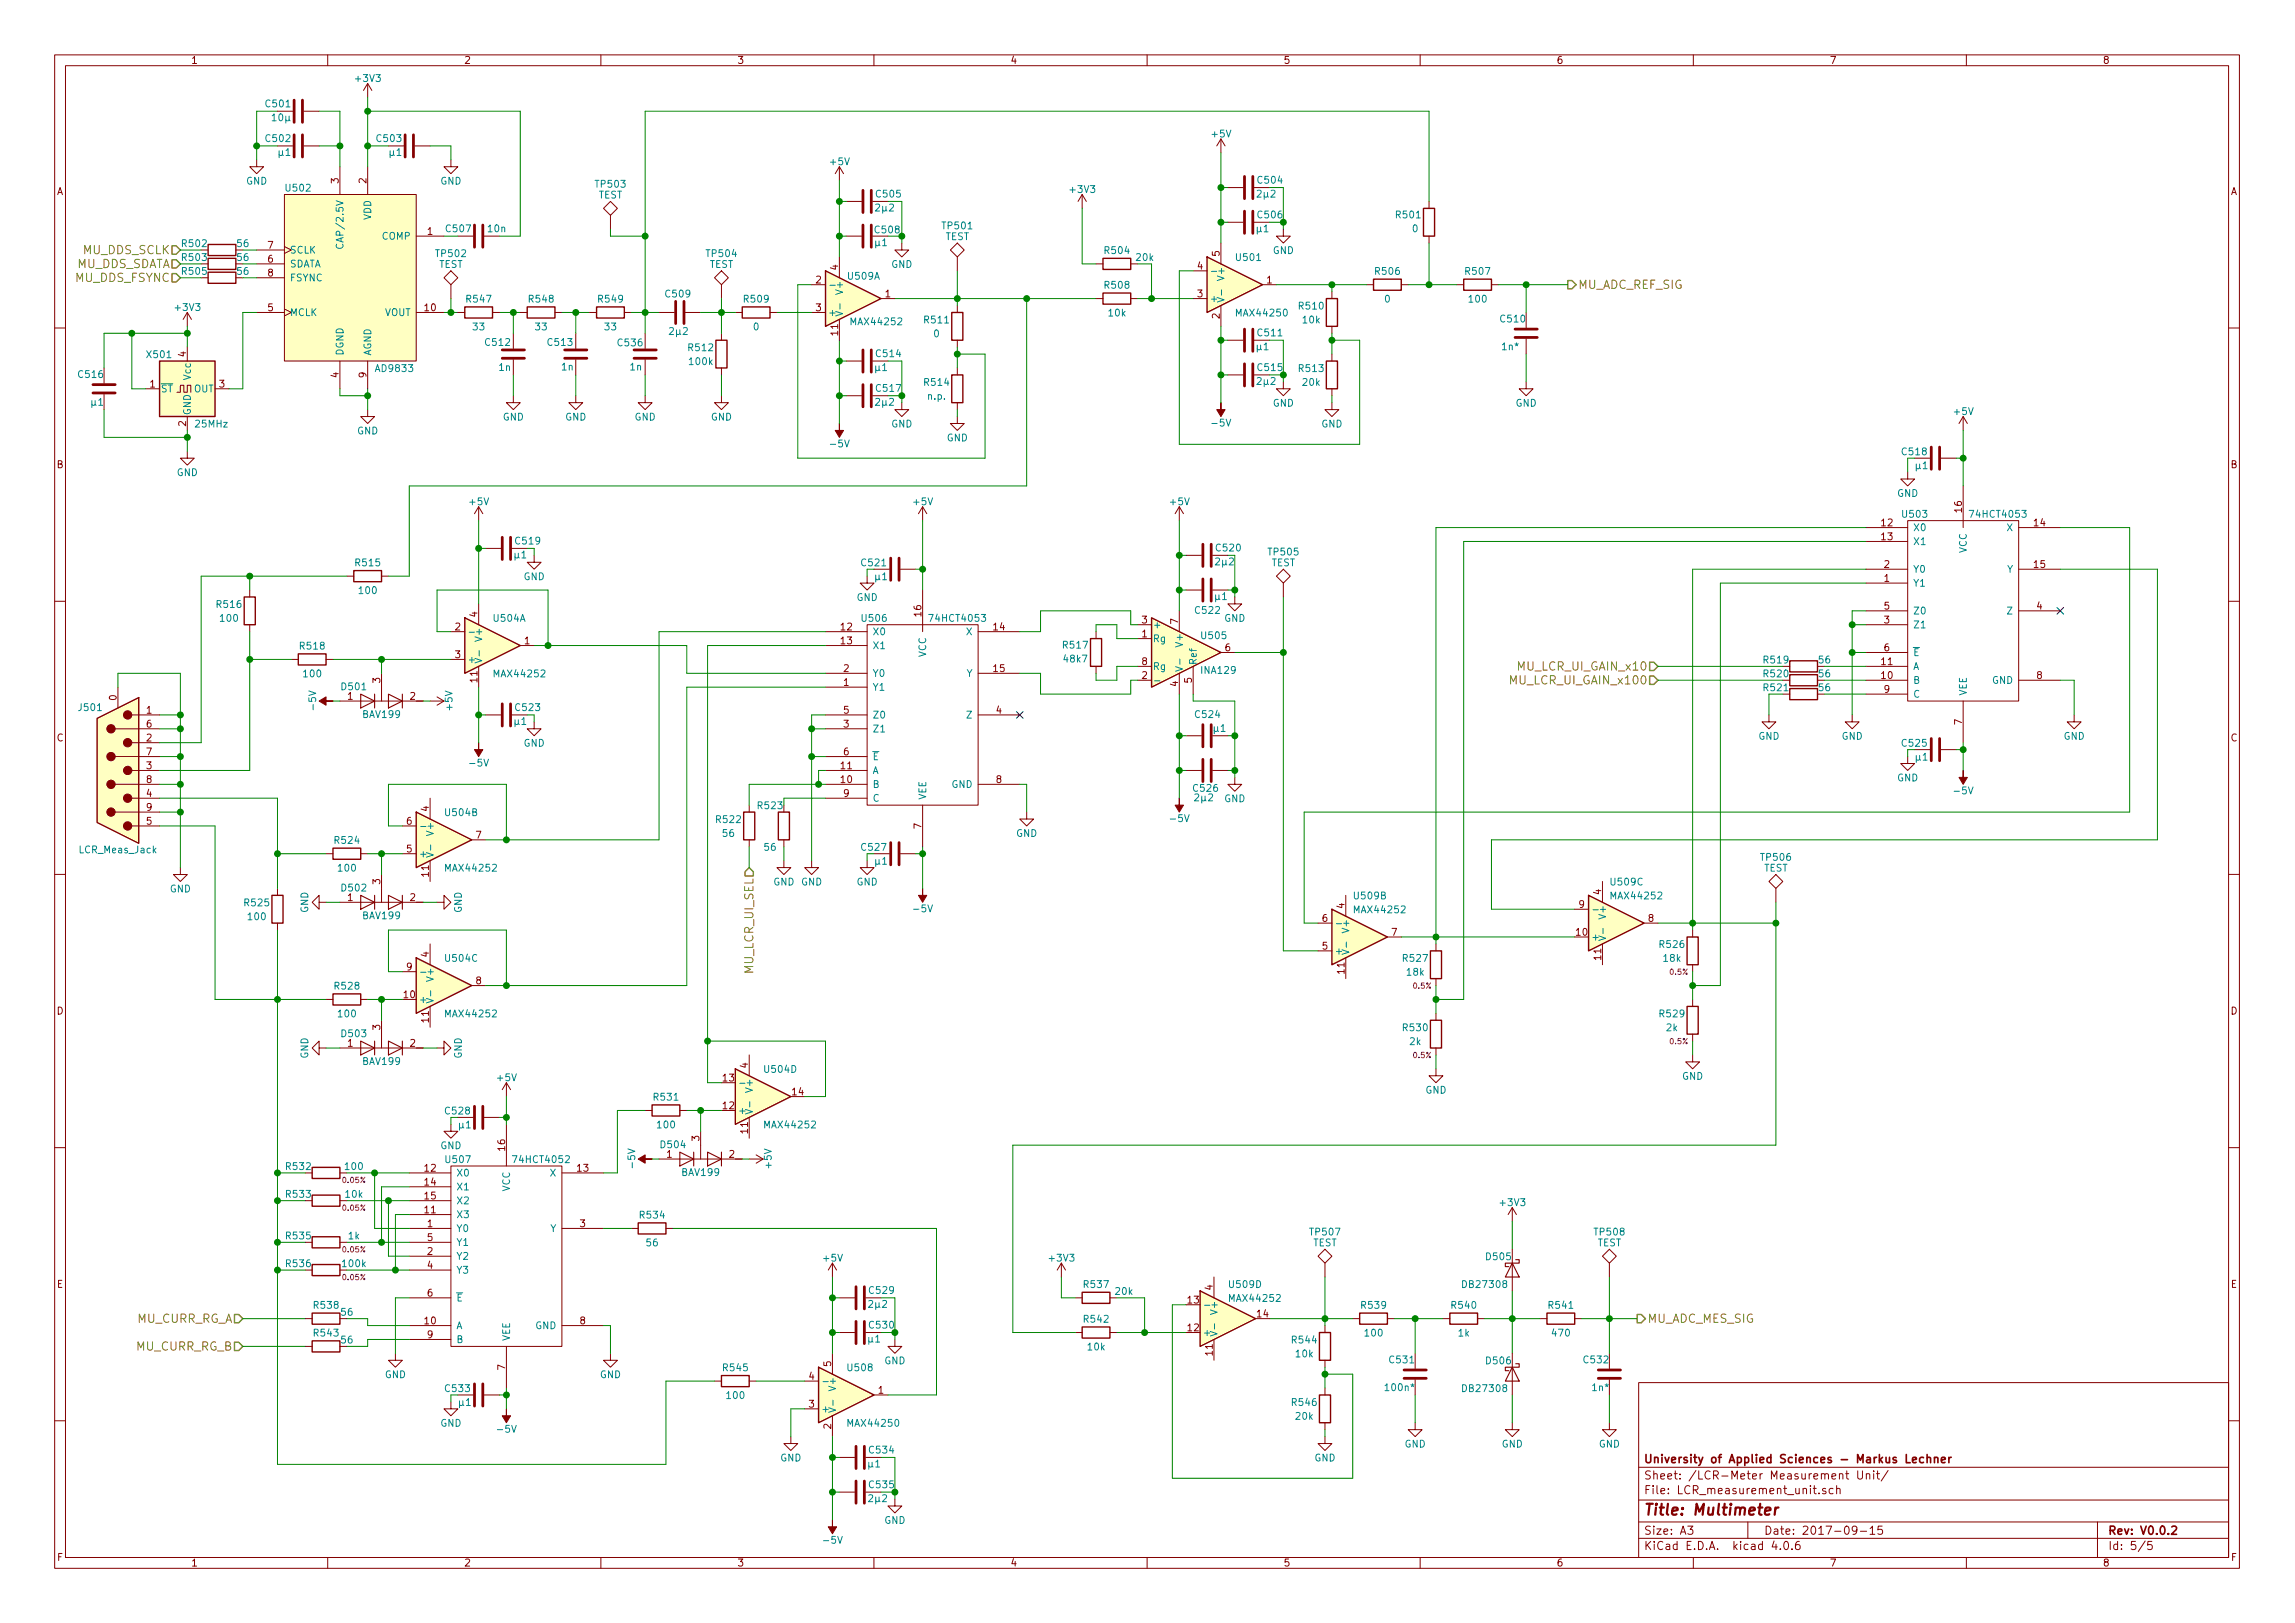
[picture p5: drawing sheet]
<svg xmlns="http://www.w3.org/2000/svg" width="420mm" height="297mm" viewBox="0 0 420 297" stroke-linecap="round" stroke-linejoin="round" font-family="sans-serif">
<defs><g id="words">
<text font-size="2.8" fill="#840000" x="301" y="277.3">Title: Multimeter</text>
<g font-size="2.1" fill="#848400">
<text x="15.2" y="46.5">MU_DDS_SCLK</text>
<text x="13.6" y="49.1">MU_DDS_SDATA</text>
<text x="13.8" y="51.6">MU_DDS_FSYNC</text>
<text x="289" y="52.9">MU_ADC_REF_SIG</text>
<text x="277.1" y="125.3">MU_LCR_UI_GAIN_x100</text>
<text x="278.3" y="122.7">MU_LCR_UI_GAIN_x10</text>
<text x="137.9" y="178.2" transform="rotate(-90 137.9 178.2)">MU_LCR_UI_SEL</text>
<text x="24.8" y="242.1">MU_CURR_RG_A</text>
<text x="301.7" y="242.1">MU_ADC_MES_SIG</text>
<text x="24.8" y="247.2">MU_CURR_RG_B</text>
</g>
<g font-size="2.1" fill="#840000">
<text x="301" y="267.8">University of Applied Sciences - Markus Lechner</text>
<text x="301" y="273.5">File: LCR_measurement_unit.sch</text>
<text x="301" y="270.8">Sheet: /LCR-Meter Measurement Unit/</text>
<text x="301" y="280.9">Size: A3</text>
<text x="323" y="280.9">Date: 2017-09-15</text>
<text x="386" y="280.9">Rev: V0.0.2</text>
<text x="301" y="283.7">KiCad E.D.A. kicad 4.0.6</text>
<text x="386" y="283.7">Id: 5/5</text>
</g>
<g font-size="1.8" fill="#840000">
<text x="35" y="11.7">1</text>
<text x="85" y="11.7">2</text>
<text x="135" y="11.7">3</text>
<text x="185" y="11.7">4</text>
<text x="235" y="11.7">5</text>
<text x="285" y="11.7">6</text>
<text x="335" y="11.7">7</text>
<text x="385" y="11.7">8</text>
<text x="10.4" y="35.7">A</text>
<text x="62" y="33.5" transform="rotate(-90 62 33.5)">3</text>
<text x="67.1" y="33.5" transform="rotate(-90 67.1 33.5)">2</text>
<text x="408.4" y="35.7">A</text>
<text x="49" y="45.5">7</text>
<text x="78.3" y="43">1</text>
<text x="223.3" y="46.9" transform="rotate(-90 223.3 46.9)">5</text>
<text x="49" y="48">6</text>
<text x="49" y="50.6">8</text>
<text x="149.4" y="51.9">2</text>
<text x="153.4" y="49.4" transform="rotate(-90 153.4 49.4)">4</text>
<text x="219.2" y="49.3">4</text>
<text x="231.9" y="51.9">1</text>
<text x="49" y="56.9">5</text>
<text x="77.8" y="56.9">10</text>
<text x="149.4" y="56.9">3</text>
<text x="162.1" y="54.4">1</text>
<text x="219.2" y="54.4">3</text>
<text x="223.3" y="58.3" transform="rotate(-90 223.3 58.3)">2</text>
<text x="34" y="65.3" transform="rotate(-90 34 65.3)">4</text>
<text x="153.4" y="61.3" transform="rotate(-90 153.4 61.3)">11</text>
<text x="27.5" y="70.9">1</text>
<text x="40.2" y="70.9">3</text>
<text x="62" y="69.1" transform="rotate(-90 62 69.1)">4</text>
<text x="67.1" y="69.1" transform="rotate(-90 67.1 69.1)">9</text>
<text x="34" y="78" transform="rotate(-90 34 78)">2</text>
<text x="10.4" y="85.7">B</text>
<text x="408.4" y="85.7">B</text>
<text x="359.2" y="93.7" transform="rotate(-90 359.2 93.7)">16</text>
<text x="344.5" y="96.3">12</text>
<text x="344.5" y="98.8">13</text>
<text x="372.4" y="96.3">14</text>
<text x="345" y="106.5">1</text>
<text x="345" y="103.9">2</text>
<text x="372.4" y="103.9">15</text>
<text x="87.4" y="112.9" transform="rotate(-90 87.4 112.9)">4</text>
<text x="168.7" y="112.8" transform="rotate(-90 168.7 112.8)">16</text>
<text x="345" y="111.5">5</text>
<text x="372.9" y="111.5">4</text>
<text x="83.3" y="115.4">2</text>
<text x="96" y="117.9">1</text>
<text x="154" y="115.4">12</text>
<text x="154" y="117.9">13</text>
<text x="181.9" y="115.4">14</text>
<text x="209.1" y="116.6">1</text>
<text x="209.1" y="114.1">3</text>
<text x="215.6" y="114.2" transform="rotate(-90 215.6 114.2)">7</text>
<text x="224.3" y="119.2">6</text>
<text x="345" y="114.1">3</text>
<text x="345" y="119.2">6</text>
<text x="69.6" y="125" transform="rotate(-90 69.6 125)">3</text>
<text x="83.3" y="120.4">3</text>
<text x="87.4" y="124.8" transform="rotate(-90 87.4 124.8)">11</text>
<text x="154.5" y="125.5">1</text>
<text x="154.5" y="123">2</text>
<text x="181.9" y="123">15</text>
<text x="209.1" y="124.2">2</text>
<text x="209.1" y="121.7">8</text>
<text x="215.6" y="125.6" transform="rotate(-90 215.6 125.6)">4</text>
<text x="218.2" y="125" transform="rotate(-90 218.2 125)">5</text>
<text x="344.5" y="124.2">10</text>
<text x="344.5" y="121.7">11</text>
<text x="372.9" y="124.2">8</text>
<text x="21.3" y="128.2" transform="rotate(-90 21.3 128.2)">0</text>
<text x="26.8" y="130.6">1</text>
<text x="63.7" y="128.1">1</text>
<text x="75.1" y="128.1">2</text>
<text x="154.5" y="130.6">5</text>
<text x="182.4" y="130.6">4</text>
<text x="345" y="126.8">9</text>
<text x="10.4" y="135.7">C</text>
<text x="26.8" y="135.7">2</text>
<text x="26.8" y="133.1">6</text>
<text x="154.5" y="133.1">3</text>
<text x="359.2" y="132.6" transform="rotate(-90 359.2 132.6)">7</text>
<text x="408.4" y="135.7">C</text>
<text x="26.8" y="140.8">3</text>
<text x="26.8" y="138.2">7</text>
<text x="26.8" y="143.3">8</text>
<text x="154" y="143.3">10</text>
<text x="154" y="140.8">11</text>
<text x="154.5" y="138.2">6</text>
<text x="182.4" y="143.3">8</text>
<text x="26.8" y="145.8">4</text>
<text x="26.8" y="148.4">9</text>
<text x="78.5" y="148.5" transform="rotate(-90 78.5 148.5)">4</text>
<text x="154.5" y="145.8">9</text>
<text x="26.8" y="150.9">5</text>
<text x="74.4" y="156">5</text>
<text x="74.4" y="150.9">6</text>
<text x="87.1" y="153.5">7</text>
<text x="168.7" y="151.6" transform="rotate(-90 168.7 151.6)">7</text>
<text x="69.6" y="161.8" transform="rotate(-90 69.6 161.8)">3</text>
<text x="78.5" y="160.4" transform="rotate(-90 78.5 160.4)">11</text>
<text x="63.7" y="164.9">1</text>
<text x="75.1" y="164.9">2</text>
<text x="246.1" y="166.3" transform="rotate(-90 246.1 166.3)">4</text>
<text x="289.1" y="166.2">9</text>
<text x="293.1" y="163.7" transform="rotate(-90 293.1 163.7)">4</text>
<text x="242.1" y="173.8">5</text>
<text x="242.1" y="168.7">6</text>
<text x="254.8" y="171.2">7</text>
<text x="288.6" y="171.2">10</text>
<text x="301.8" y="168.7">8</text>
<text x="74.4" y="177.6">9</text>
<text x="78.5" y="175.1" transform="rotate(-90 78.5 175.1)">4</text>
<text x="246.1" y="178.2" transform="rotate(-90 246.1 178.2)">11</text>
<text x="293.1" y="175.6" transform="rotate(-90 293.1 175.6)">11</text>
<text x="10.4" y="185.7">D</text>
<text x="74" y="182.7">10</text>
<text x="87.1" y="180.1">8</text>
<text x="408.4" y="185.7">D</text>
<text x="63.7" y="191.6">1</text>
<text x="69.6" y="188.5" transform="rotate(-90 69.6 188.5)">3</text>
<text x="75.1" y="191.6">2</text>
<text x="78.5" y="187.1" transform="rotate(-90 78.5 187.1)">11</text>
<text x="132.4" y="197.9">13</text>
<text x="136.9" y="195.5" transform="rotate(-90 136.9 195.5)">4</text>
<text x="132.4" y="203">12</text>
<text x="145.1" y="200.4">14</text>
<text x="128" y="208.8" transform="rotate(-90 128 208.8)">3</text>
<text x="136.9" y="207.4" transform="rotate(-90 136.9 207.4)">11</text>
<text x="77.8" y="214.4">12</text>
<text x="92.5" y="210.6" transform="rotate(-90 92.5 210.6)">16</text>
<text x="105.7" y="214.4">13</text>
<text x="122.1" y="211.9">1</text>
<text x="133.5" y="211.9">2</text>
<text x="77.8" y="217">14</text>
<text x="77.8" y="219.5">15</text>
<text x="77.8" y="222">11</text>
<text x="78.3" y="224.6">1</text>
<text x="78.3" y="227.1">5</text>
<text x="106.2" y="224.6">3</text>
<text x="78.3" y="229.7">2</text>
<text x="78.3" y="232.2">4</text>
<text x="10.4" y="235.7">E</text>
<text x="78.3" y="237.3">6</text>
<text x="217.5" y="238.5">13</text>
<text x="222" y="236.1" transform="rotate(-90 222 236.1)">4</text>
<text x="408.4" y="235.7">E</text>
<text x="77.8" y="242.4">10</text>
<text x="78.3" y="244.9">9</text>
<text x="106.2" y="242.4">8</text>
<text x="217.5" y="243.6">12</text>
<text x="230.2" y="241.1">14</text>
<text x="92.5" y="250.7" transform="rotate(-90 92.5 250.7)">7</text>
<text x="152.1" y="250.1" transform="rotate(-90 152.1 250.1)">5</text>
<text x="222" y="248" transform="rotate(-90 222 248)">11</text>
<text x="148.1" y="257.6">3</text>
<text x="148.1" y="252.5">4</text>
<text x="160.8" y="255.1">1</text>
<text x="152.1" y="261.5" transform="rotate(-90 152.1 261.5)">2</text>
<text x="10.5" y="285.7">F</text>
<text x="35" y="286.7">1</text>
<text x="85" y="286.7">2</text>
<text x="135" y="286.7">3</text>
<text x="185" y="286.7">4</text>
<text x="235" y="286.7">5</text>
<text x="285" y="286.7">6</text>
<text x="335" y="286.7">7</text>
<text x="385" y="286.7">8</text>
<text x="408.5" y="285.7">F</text>
</g>
<g font-size="1.8" fill="#008484">
<text x="65.2" y="15">+3V3</text>
<text x="48.8" y="19.6">C501</text>
<text x="49.9" y="22.2">10µ</text>
<text x="48.8" y="26">C502</text>
<text x="51.1" y="28.5">µ1</text>
<text x="69.1" y="26">C503</text>
<text x="71.4" y="28.5">µ1</text>
<text x="221.9" y="25.1">+5V</text>
<text x="45" y="33.8">GND</text>
<text x="52.5" y="35">U502</text>
<text x="80.6" y="33.8">GND</text>
<text x="109.2" y="34.3">TP503</text>
<text x="152.1" y="30.2">+5V</text>
<text x="196" y="35.3">+3V3</text>
<text x="230.4" y="33.6">C504</text>
<text x="67.9" y="40.3" transform="rotate(-90 67.9 40.3)">VDD</text>
<text x="109.5" y="36.3">TEST</text>
<text x="160.4" y="38.7">2µ2</text>
<text x="160.5" y="36.1">C505</text>
<text x="172.7" y="41.9">TP501</text>
<text x="230.3" y="36.1">2µ2</text>
<text x="230.4" y="39.9">C506</text>
<text x="255.7" y="39.9">R501</text>
<text x="33.5" y="45.2">R502</text>
<text x="33.5" y="47.7">R503</text>
<text x="43.5" y="45.2">56</text>
<text x="43.5" y="47.7">56</text>
<text x="53.1" y="46.4">SCLK</text>
<text x="62.9" y="44.5" transform="rotate(-90 62.9 44.5)">CAP/2.5V</text>
<text x="69.9" y="43.9">COMP</text>
<text x="80" y="47">TP502</text>
<text x="81.8" y="42.5">C507</text>
<text x="89.4" y="42.5">10n</text>
<text x="129.5" y="47">TP504</text>
<text x="160.3" y="45">µ1</text>
<text x="160.3" y="42.7">C508</text>
<text x="173" y="43.9">TEST</text>
<text x="202.4" y="46.5">R504</text>
<text x="226.4" y="47.7">U501</text>
<text x="230.1" y="42.5">µ1</text>
<text x="233" y="46.5">GND</text>
<text x="258.6" y="42.5">0</text>
<text x="33.5" y="50.3">R505</text>
<text x="43.5" y="50.3">56</text>
<text x="53.1" y="48.9">SDATA</text>
<text x="53.1" y="51.5">FSYNC</text>
<text x="80.3" y="49">TEST</text>
<text x="129.8" y="49">TEST</text>
<text x="154.3" y="53.6" transform="rotate(-90 154.3 53.6)">V+</text>
<text x="155.3" y="51.2">U509A</text>
<text x="163.1" y="49">GND</text>
<text x="202.4" y="52.8">R508</text>
<text x="224.2" y="51" transform="rotate(-90 224.2 51)">V+</text>
<text x="251.9" y="50.3">R506</text>
<text x="268.4" y="50.3">R507</text>
<text x="32.2" y="56.9">+3V3</text>
<text x="53.1" y="57.8">MCLK</text>
<text x="70.3" y="57.8">VOUT</text>
<text x="85.5" y="55.4">R547</text>
<text x="97" y="55.4">R548</text>
<text x="109.7" y="55.4">R549</text>
<text x="122" y="54.4">C509</text>
<text x="136.3" y="55.4">R509</text>
<text x="151.6" y="57.8">+</text>
<text x="156" y="59.5">MAX44252</text>
<text x="169.3" y="59.2">R511</text>
<text x="203" y="57.9">10k</text>
<text x="221.5" y="55.3">+</text>
<text x="226.6" y="57.9">MAX44250</text>
<text x="237.9" y="56.6">R510</text>
<text x="238.6" y="59.2">10k</text>
<text x="253.5" y="55.4">0</text>
<text x="269" y="55.4">100</text>
<text x="274.8" y="59">C510</text>
<text x="27.1" y="65.5">X501</text>
<text x="62.9" y="65.1" transform="rotate(-90 62.9 65.1)">DGND</text>
<text x="67.9" y="65.1" transform="rotate(-90 67.9 65.1)">AGND</text>
<text x="86.7" y="60.4">33</text>
<text x="89" y="63.3">C512</text>
<text x="98.1" y="60.4">33</text>
<text x="100.4" y="63.3">C513</text>
<text x="110.8" y="60.4">33</text>
<text x="113.2" y="63.4">C536</text>
<text x="122.7" y="61.3">2µ2</text>
<text x="126.2" y="64.2">R512</text>
<text x="137.9" y="60.4">0</text>
<text x="160.5" y="65.3">C514</text>
<text x="171" y="61.7">0</text>
<text x="230.1" y="64.1">µ1</text>
<text x="230.4" y="61.5">C511</text>
<text x="275.1" y="64.1">1n*</text>
<text x="14.5" y="69.2">C516</text>
<text x="29.5" y="71.8">ST</text>
<text x="34.9" y="69.5" transform="rotate(-90 34.9 69.5)">Vcc</text>
<text x="35.4" y="71.8">OUT</text>
<text x="69" y="68.1">AD9833</text>
<text x="91.4" y="67.9">1n</text>
<text x="102.8" y="67.8">1n</text>
<text x="115.4" y="67.8">1n</text>
<text x="126.3" y="66.8">100k</text>
<text x="160.3" y="67.9">µ1</text>
<text x="160.5" y="71.7">C517</text>
<text x="169.3" y="70.6">R514</text>
<text x="230.3" y="70.4">2µ2</text>
<text x="230.4" y="67.9">C515</text>
<text x="237.9" y="68.1">R513</text>
<text x="238.6" y="70.6">20k</text>
<text x="16.8" y="74.2">µ1</text>
<text x="34.9" y="76" transform="rotate(-90 34.9 76)">GND</text>
<text x="92" y="76.9">GND</text>
<text x="103.5" y="76.9">GND</text>
<text x="116.2" y="76.9">GND</text>
<text x="130.1" y="76.9">GND</text>
<text x="160.4" y="74.2">2µ2</text>
<text x="169.9" y="73.1">n.p.</text>
<text x="233" y="74.4">GND</text>
<text x="277.4" y="74.4">GND</text>
<text x="357.8" y="75.9">+5V</text>
<text x="35.9" y="78.2">25MHz</text>
<text x="65.4" y="79.5">GND</text>
<text x="152.3" y="81.9">-5V</text>
<text x="163.1" y="78.2">GND</text>
<text x="173.3" y="80.8">GND</text>
<text x="222.1" y="78">-5V</text>
<text x="241.9" y="78.2">GND</text>
<text x="32.3" y="87.1">GND</text>
<text x="350.8" y="85.8">µ1</text>
<text x="86" y="92.4">+5V</text>
<text x="167.3" y="92.4">+5V</text>
<text x="214.3" y="92.4">+5V</text>
<text x="347.3" y="90.9">GND</text>
<text x="348.4" y="94.7">U503</text>
<text x="361" y="94.7">74HCT4053</text>
<text x="94.5" y="99.6">C519</text>
<text x="222.8" y="100.9">C520</text>
<text x="232.4" y="101.6">TP505</text>
<text x="350.3" y="97.2">X0</text>
<text x="350.3" y="99.7">X1</text>
<text x="360" y="101.3" transform="rotate(-90 360 101.3)">VCC</text>
<text x="367.4" y="97.2">X</text>
<text x="65.2" y="103.6">R515</text>
<text x="94.2" y="102.2">µ1</text>
<text x="95.8" y="106.2">GND</text>
<text x="160.3" y="106.2">µ1</text>
<text x="232.7" y="103.6">TEST</text>
<text x="350.3" y="107.4">Y1</text>
<text x="350.3" y="104.8">Y0</text>
<text x="367.4" y="104.8">Y</text>
<text x="39.8" y="111.2">R516</text>
<text x="40.4" y="113.8">100</text>
<text x="65.8" y="108.7">100</text>
<text x="90.4" y="113.8">U504A</text>
<text x="156.8" y="110">GND</text>
<text x="157.9" y="113.8">U506</text>
<text x="170.5" y="113.8">74HCT4053</text>
<text x="218.9" y="112.3">C522</text>
<text x="222.5" y="109.8">µ1</text>
<text x="224.1" y="113.8">GND</text>
<text x="350.3" y="112.4">Z0</text>
<text x="367.5" y="112.4">Z</text>
<text x="55" y="118.9">R518</text>
<text x="88.3" y="117.1" transform="rotate(-90 88.3 117.1)">V+</text>
<text x="159.8" y="116.2">X0</text>
<text x="159.8" y="118.8">X1</text>
<text x="176.9" y="116.2">X</text>
<text x="194.7" y="118.7">R517</text>
<text x="211.1" y="117.5">Rg</text>
<text x="211.1" y="115">+</text>
<text x="216.5" y="118.1" transform="rotate(-90 216.5 118.1)">V+</text>
<text x="220.1" y="117">U505</text>
<text x="350.3" y="115">Z1</text>
<text x="55.7" y="123.9">100</text>
<text x="85.6" y="121.3">+</text>
<text x="90.7" y="123.9">MAX44252</text>
<text x="159.8" y="123.9">Y0</text>
<text x="169.5" y="120.4" transform="rotate(-90 169.5 120.4)">VCC</text>
<text x="176.9" y="123.9">Y</text>
<text x="194.9" y="121.2">48k7</text>
<text x="211.1" y="122.6">Rg</text>
<text x="219.1" y="121.7" transform="rotate(-90 219.1 121.7)">Ref</text>
<text x="220" y="123.3">INA129</text>
<text x="323" y="121.4">R519</text>
<text x="323" y="123.9">R520</text>
<text x="333" y="121.4">56</text>
<text x="333" y="123.9">56</text>
<text x="350.3" y="120.1">E</text>
<text x="350.3" y="125.1">B</text>
<text x="350.3" y="122.6">A</text>
<text x="364.6" y="125.1">GND</text>
<text x="14.6" y="130.1">J501</text>
<text x="57.9" y="129.7" transform="rotate(-90 57.9 129.7)">-5V</text>
<text x="62.7" y="126.3">D501</text>
<text x="66.5" y="131.4">BAV199</text>
<text x="82.8" y="129.9" transform="rotate(-90 82.8 129.9)">+5V</text>
<text x="94.5" y="130.1">C523</text>
<text x="159.8" y="126.4">Y1</text>
<text x="159.8" y="131.5">Z0</text>
<text x="177" y="131.5">Z</text>
<text x="218.9" y="131.4">C524</text>
<text x="333" y="126.5">56</text>
<text x="350.3" y="127.7">C</text>
<text x="360" y="127.3" transform="rotate(-90 360 127.3)">VEE</text>
<text x="94.2" y="132.7">µ1</text>
<text x="95.8" y="136.6">GND</text>
<text x="159.8" y="134">Z1</text>
<text x="222.2" y="133.9">µ1</text>
<text x="321.9" y="135.4">GND</text>
<text x="337.1" y="135.4">GND</text>
<text x="377.8" y="135.4">GND</text>
<text x="86.2" y="140.3">-5V</text>
<text x="159.8" y="139.1">E</text>
<text x="159.8" y="141.6">A</text>
<text x="347.3" y="143">GND</text>
<text x="350.8" y="139.2">µ1</text>
<text x="81.7" y="149.3">U504B</text>
<text x="138.9" y="148.1">R523</text>
<text x="159.8" y="146.7">C</text>
<text x="159.8" y="144.2">B</text>
<text x="169.5" y="146.3" transform="rotate(-90 169.5 146.3)">VEE</text>
<text x="174.1" y="144.2">GND</text>
<text x="218.6" y="144.9">C526</text>
<text x="218.8" y="146.6">2µ2</text>
<text x="224.1" y="146.8">GND</text>
<text x="358" y="145.4">-5V</text>
<text x="61.4" y="154.4">R524</text>
<text x="79.4" y="152.6" transform="rotate(-90 79.4 152.6)">V+</text>
<text x="131.2" y="150.6">R522</text>
<text x="132.4" y="153.1">56</text>
<text x="140" y="155.7">56</text>
<text x="186" y="153.1">GND</text>
<text x="214.5" y="150.4">-5V</text>
<text x="14.6" y="156.1">LCR_Meas_Jack</text>
<text x="62" y="159.5">100</text>
<text x="76.7" y="156.9">+</text>
<text x="81.8" y="159.5">MAX44252</text>
<text x="160.3" y="158.2">µ1</text>
<text x="322.5" y="157.5">TP506</text>
<text x="322.9" y="159.5">TEST</text>
<text x="31.1" y="163.3">GND</text>
<text x="44.9" y="165.8">R525</text>
<text x="56.4" y="167.1" transform="rotate(-90 56.4 167.1)">GND</text>
<text x="62.7" y="163.1">D502</text>
<text x="84.5" y="167.1" transform="rotate(-90 84.5 167.1)">GND</text>
<text x="141.6" y="162">GND GND</text>
<text x="156.8" y="162">GND</text>
<text x="167.5" y="166.9">-5V</text>
<text x="248" y="164.6">U509B</text>
<text x="248.2" y="167.1">MAX44252</text>
<text x="294" y="167.9" transform="rotate(-90 294 167.9)">V+</text>
<text x="295" y="162">U509C</text>
<text x="295.1" y="164.6">MAX44252</text>
<text x="45.5" y="168.4">100</text>
<text x="66.5" y="168.2">BAV199</text>
<text x="247" y="170.4" transform="rotate(-90 247 170.4)">V+</text>
<text x="291.3" y="172.1">+</text>
<text x="304" y="173.5">R526</text>
<text x="79.4" y="179.3" transform="rotate(-90 79.4 179.3)">V+</text>
<text x="81.7" y="176">U504C</text>
<text x="244.3" y="174.7">+</text>
<text x="257" y="176">R527</text>
<text x="257.6" y="178.5">18k</text>
<text x="304.6" y="176">18k</text>
<text x="61.4" y="181.1">R528</text>
<text x="76.7" y="183.6">+</text>
<text x="62" y="186.2">100</text>
<text x="62.7" y="189.8">D503</text>
<text x="81.8" y="186.2">MAX44252</text>
<text x="257" y="188.7">R530</text>
<text x="258.1" y="191.2">2k</text>
<text x="304" y="186.2">R529</text>
<text x="305.1" y="188.7">2k</text>
<text x="56.4" y="193.8" transform="rotate(-90 56.4 193.8)">GND</text>
<text x="66.5" y="194.9">BAV199</text>
<text x="84.5" y="193.8" transform="rotate(-90 84.5 193.8)">GND</text>
<text x="91.1" y="197.9">+5V</text>
<text x="140.1" y="196.3">U504D</text>
<text x="307.9" y="197.6">GND</text>
<text x="119.8" y="201.4">R531</text>
<text x="135.1" y="203.9">+</text>
<text x="137.8" y="199.6" transform="rotate(-90 137.8 199.6)">V+</text>
<text x="260.9" y="200.1">GND</text>
<text x="84.1" y="206.5">µ1</text>
<text x="120.4" y="206.5">100</text>
<text x="140.2" y="206.5">MAX44252</text>
<text x="52.5" y="214.1">R532</text>
<text x="63.3" y="214.1">100</text>
<text x="80.6" y="210.3">GND</text>
<text x="81.7" y="212.8">U507</text>
<text x="83.6" y="215.3">X0</text>
<text x="94.3" y="212.8">74HCT4052</text>
<text x="100.7" y="215.3">X</text>
<text x="116.3" y="213.5" transform="rotate(-90 116.3 213.5)">-5V</text>
<text x="121.1" y="210.1">D504</text>
<text x="124.9" y="215.2">BAV199</text>
<text x="141.2" y="213.7" transform="rotate(-90 141.2 213.7)">+5V</text>
<text x="52.5" y="219.2">R533</text>
<text x="63.3" y="219.2">10k</text>
<text x="83.6" y="217.8">X1</text>
<text x="83.6" y="220.4">X2</text>
<text x="93.3" y="218.1" transform="rotate(-90 93.3 218.1)">VCC</text>
<text x="274.8" y="220.7">+3V3</text>
<text x="52.5" y="226.8">R535</text>
<text x="63.8" y="226.8">1k</text>
<text x="83.6" y="225.5">Y0</text>
<text x="83.6" y="222.9">X3</text>
<text x="100.7" y="225.5">Y</text>
<text x="117.3" y="223">R534</text>
<text x="240" y="226.1">TP507</text>
<text x="292" y="226.1">TP508</text>
<text x="52.5" y="231.9">R536</text>
<text x="62.8" y="231.9">100k</text>
<text x="83.6" y="230.5">Y2</text>
<text x="83.6" y="233.1">Y3</text>
<text x="83.6" y="228">Y1</text>
<text x="118.4" y="228.1">56</text>
<text x="150.8" y="230.9">+5V</text>
<text x="192.2" y="230.9">+3V3</text>
<text x="240.3" y="228.1">TEST</text>
<text x="272.2" y="230.6">D505</text>
<text x="292.4" y="228.1">TEST</text>
<text x="57.6" y="239.5">R538</text>
<text x="83.6" y="238.2">E</text>
<text x="159.2" y="239.3">2µ2</text>
<text x="159.3" y="236.8">C529</text>
<text x="198.6" y="235.7">R537</text>
<text x="204.3" y="237">20k</text>
<text x="225.2" y="235.7">U509D</text>
<text x="225.3" y="238.2">MAX44252</text>
<text x="249.4" y="239.5">R539</text>
<text x="265.9" y="239.5">R540</text>
<text x="268" y="235.7">DB27308</text>
<text x="283.6" y="239.5">R541</text>
<text x="57.6" y="244.6">R543</text>
<text x="62.5" y="240.8">56</text>
<text x="62.5" y="245.9">56</text>
<text x="83.6" y="245.8">B</text>
<text x="83.6" y="243.2">A</text>
<text x="93.3" y="245.4" transform="rotate(-90 93.3 245.4)">VEE</text>
<text x="97.9" y="243.2">GND</text>
<text x="159" y="245.7">µ1</text>
<text x="159.3" y="243.1">C530</text>
<text x="198.6" y="242">R542</text>
<text x="220.2" y="244.5">+</text>
<text x="222.9" y="240.2" transform="rotate(-90 222.9 240.2)">V+</text>
<text x="236.7" y="245.9">R544</text>
<text x="250" y="244.6">100</text>
<text x="267" y="244.6">1k</text>
<text x="284.3" y="244.6">470</text>
<text x="132.5" y="250.9">R545</text>
<text x="155.3" y="250.9">U508</text>
<text x="161.9" y="249.7">GND</text>
<text x="199.2" y="247.1">10k</text>
<text x="237.3" y="248.4">10k</text>
<text x="254.5" y="249.5">C531</text>
<text x="272.2" y="249.7">D506</text>
<text x="290.1" y="249.5">C532</text>
<text x="70.4" y="252.2">GND</text>
<text x="84.1" y="257.3">µ1</text>
<text x="109.8" y="252.2">GND</text>
<text x="133.1" y="256">100</text>
<text x="153" y="254.2" transform="rotate(-90 153 254.2)">V+</text>
<text x="236.7" y="257.3">R546</text>
<text x="253.8" y="254.6">100n*</text>
<text x="268" y="254.7">DB27308</text>
<text x="291.6" y="254.6">1n*</text>
<text x="80.6" y="261.1">GND</text>
<text x="91.3" y="262.2">-5V</text>
<text x="150.4" y="258.5">+</text>
<text x="155.4" y="261.1">MAX44250</text>
<text x="237.3" y="259.8">20k</text>
<text x="142.8" y="267.4">GND</text>
<text x="159" y="268.5">µ1</text>
<text x="159.3" y="266">C534</text>
<text x="240.6" y="267.4">GND</text>
<text x="257.1" y="264.9">GND</text>
<text x="274.9" y="264.9">GND</text>
<text x="292.7" y="264.9">GND</text>
<text x="159.2" y="274.9">2µ2</text>
<text x="159.3" y="272.4">C535</text>
<text x="161.9" y="278.9">GND</text>
<text x="151" y="282.5">-5V</text>
</g>
<g font-size="1.8" fill="#008400">
<text x="208.1" y="47.7">20k</text>
<text x="348.3" y="83.3">C518</text>
<text x="157.8" y="103.6">C521</text>
<text x="222.7" y="103.4">2µ2</text>
<text x="323" y="126.5">R521</text>
<text x="348.3" y="136.6">C525</text>
<text x="157.8" y="155.7">C527</text>
<text x="81.6" y="203.9">C528</text>
<text x="81.6" y="254.7">C533</text>
</g>
<g font-size="1.4" fill="#840084">
<text x="305.8" y="178.4">0.5%</text>
<text x="258.8" y="180.9">0.5%</text>
<text x="305.8" y="191.1">0.5%</text>
<text x="258.8" y="193.6">0.5%</text>
<text x="62.8" y="216.5">0.05%</text>
<text x="62.8" y="221.6">0.05%</text>
<text x="62.8" y="229.2">0.05%</text>
<text x="62.8" y="234.3">0.05%</text>
</g>
</g></defs>
<g fill="none" stroke="#840000" stroke-width=".18">
<path d="M10 10h400v277h-400zM12 12h396v273.1h-396zM60 10v2M67.3 15.3v2.5M67.3 15.3l-.8 1.2M67.3 15.3l.8 1.2M110 10v2M160 10v2M210 10v2M260 10v2M310 10v2M360 10v2"/>
<path d="M47 29.2v1.3h1.3l-1.3 1.3-1.3-1.3h1.3M50.8 26.7h2.8M50.8 20.4h2.8M52.1 35.6h24.1v30.5h-24.1zM55.6 26.7h2.8M55.6 20.4h2.8M62.2 30.5v5.1M67.3 30.5v5.1M71.1 26.7h2.8M75.9 26.7h2.8M82.5 29.2v1.3h1.3l-1.3 1.3-1.2-1.3h1.2M110.5 38.1l1.3-1.2 1.2 1.2-1.2 1.3z"/>
<path d="M111.8 39.4v2.5M153.7 30.5l-.8 1.3M153.7 30.5v2.6M153.7 30.5l.7 1.3M154.9 36.9h2.8M159.8 36.9h2.8M198.1 35.6l-.7 1.3M198.1 35.6v2.5M198.1 35.6l.8 1.3M223.5 25.4l-.7 1.3M223.5 25.4v2.6M223.5 25.4l.8 1.3"/>
<path d="M224.8 34.3h2.8M229.6 34.3h2.8M261.6 36.9v1.2M34.3 57.2l-.8 1.3M34.3 57.2v2.5M34.3 57.2l.8 1.3M47 48.3h5.1M47 57.2h5.1M47 45.8h5.1M47 50.8h5.1M52.1 56.6l1.2 .6-1.2 .6M52.1 45.1l1.2 .7-1.2 .6"/>
<path d="M76.2 43.2h5.1M76.2 57.2h5.1M81.3 50.8l1.2-1.2 1.3 1.2-1.3 1.3zM82.5 52.1v2.5M83.8 43.2h2.8M83.8 57.2h1.3M88.6 43.2h2.8M90.2 57.2h1.2M95.2 57.2h1.3M101.6 57.2h1.3M107.9 57.2h1.3M114.3 57.2h1.3"/>
<path d="M120.6 57.2h2.8M125.5 57.2h2.8M130.8 50.8l1.3-1.2 1.2 1.2-1.2 1.3zM132.1 52.1v2.5M134.6 57.2h1.3M141 57.2h1.2M148.6 52.1h2.5M148.6 57.2h2.5M153.7 47v3.8M153.7 58.5v3.8M154.9 43.2h2.8M161.3 54.6h2.5"/>
<path d="M165.1 44.5v1.3h1.3l-1.3 1.2-1.3-1.2h1.3M174 45.8l1.3-1.3 1.2 1.3-1.2 1.2zM175.3 47v2.6M175.3 55.9v1.3M200.7 54.6h1.2M200.7 48.3h1.2M207 54.6h1.3M207 48.3h1.3M218.4 54.6h2.6M218.4 49.6h2.6M223.5 44.5v3.8M223.5 55.9v3.8"/>
<path d="M224.8 40.7h2.8M229.6 40.7h2.8M231.1 52.1h2.6M234.9 41.9v1.3h1.3l-1.3 1.3-1.2-1.3h1.2M243.8 53.4v1.2M243.8 59.7v1.3M250.2 52.1h1.3M256.5 52.1h1.3M261.6 43.2v1.3M266.7 52.1h1.3M273 52.1h1.3M279.4 57.2v2.8"/>
<path d="M10 60h2M19 67.3v2.8M19 72.2v2.8M26.7 71.2h2.5M32.4 71.8h.6v-1.3h.7v1.3h.6v-1.3h.6v1.3M34.3 63.5v2.6M34.3 76.2v2.6M39.4 71.2h2.5M62.2 66.1v5.1M67.3 75v1.2h1.3l-1.3 1.3-1.3-1.3h1.3M67.3 66.1v5.1M78.7 71.2h.1"/>
<path d="M94 72.4v1.3h1.2l-1.2 1.3-1.3-1.3h1.3M94 61v2.8M94 65.8v2.8M105.4 72.4v1.3h1.3l-1.3 1.3-1.3-1.3h1.3M105.4 61v2.8M105.4 65.8v2.8M118.1 72.4v1.3h1.3l-1.3 1.3-1.3-1.3h1.3M118.1 61v2.8M118.1 65.8v2.8M132.1 72.4v1.3h1.2l-1.2 1.3-1.3-1.3h1.3M132.1 61v1.3M132.1 67.3v1.3"/>
<path d="M154.9 72.4h2.8M154.9 66.1h2.8M159.8 72.4h2.8M159.8 66.1h2.8M165.1 73.7v1.3h1.3l-1.3 1.2-1.3-1.2h1.3M175.3 76.2v1.3h1.2l-1.2 1.3-1.3-1.3h1.3M175.3 62.3v1.2M175.3 67.3v1.3M175.3 73.7v1.3M224.8 68.6h2.8M224.8 62.3h2.8M229.6 68.6h2.8"/>
<path d="M229.6 62.3h2.8M234.9 69.9v1.3h1.3l-1.3 1.2-1.2-1.2h1.2M243.8 73.7v1.3h1.3l-1.3 1.2-1.2-1.2h1.2M243.8 64.8v1.3M243.8 71.2v1.2M279.4 69.9v1.3h1.3l-1.3 1.2-1.3-1.2h1.3M279.4 62v2.8M359.4 76.2l-.8 1.3M359.4 76.2v2.6M359.4 76.2l.8 1.3M408 60h2M34.3 82.6v1.3h1.3l-1.3 1.2-1.3-1.2h1.3"/>
<path d="M87.6 92.7v2.6M87.6 92.7l-.7 1.3M87.6 92.7l.8 1.3M168.9 92.7l-.8 1.3M168.9 92.7v2.6M168.9 92.7l.8 1.3M215.9 92.7v2.6M215.9 92.7l-.8 1.3M215.9 92.7l.8 1.3M341.6 96.6h7.6M341.6 99.1h7.6M349.2 95.3h20.4v33h-20.4z"/>
<path d="M349.2 86.4v1.3h1.3l-1.3 1.2-1.2-1.2h1.2M350.5 83.9h2.8M355.3 83.9h2.8M359.4 88.9v7.7M369.6 96.6h7.6M10 110h2M45.7 108v1.3M45.7 114.3v1.3M63.5 105.4h1.3M69.8 105.4h1.3M82.5 115.6h2.6M87.6 110.5v3.8"/>
<path d="M88.9 100.4h2.8M93.7 100.4h2.8M95.2 118.1h2.6M97.8 101.6v1.3h1.3l-1.3 1.3-1.3-1.3h1.3M151.1 118.1h7.6M151.1 115.6h7.6M158.7 114.3h20.4v33.1h-20.4zM158.7 105.4v1.3h1.3l-1.3 1.3-1.2-1.3h1.2M160 104.2h2.8M164.8 104.2h2.8M168.9 108v7.6M179.1 115.6h7.6"/>
<path d="M200.7 115.6v1.3M208.3 116.9h2.5M208.3 114.3h2.5M215.9 111.8v3.8M217.2 108h2.8M217.2 101.6h2.8M222 108h2.8M222 101.6h2.8M223.5 119.4h2.6M226.1 109.3v1.2h1.2l-1.2 1.3-1.3-1.3h1.3M233.7 105.4l1.2-1.2 1.3 1.2-1.3 1.3zM234.9 106.7v2.6"/>
<path d="M341.6 104.2h7.6M341.6 114.3h7.6M341.6 119.4h7.6M341.6 106.7h7.6M341.6 111.8h7.6M369.6 104.2h7.6M369.6 111.8h7.6M408 110h2M21.1 133.4h8.1M21.1 138.5h8.1M21.6 125.8v3.8M24.1 130.8h5.1"/>
<path d="M24.1 135.9h5.1M53.3 120.7h1.3M59.7 120.7h1.3M62.2 128.3h15.3M69.8 123.2v5.1M78.7 128.3h2.6M80 127.5l1.3 .8M81.3 128.3l-1.3 .8M82.5 120.7h2.6M87.6 122v3.8M88.9 130.8h2.8M93.7 130.8h2.8"/>
<path d="M97.8 132.1v1.3h1.3l-1.3 1.3-1.3-1.3h1.3M151.1 130.8h7.6M151.1 125.8h7.6M151.1 123.2h7.6M151.1 133.4h7.6M151.1 138.5h7.6M179.1 130.8h7.6M179.1 123.2h7.6M200.7 122v1.2M208.3 124.5h2.5M208.3 122h2.5M215.9 123.2v3.8"/>
<path d="M217.2 134.7h2.8M218.4 122v5M222 134.7h2.8M323.8 130.8v1.3h-1.2l1.2 1.3 1.3-1.3h-1.3M326.4 127h1.3M339.1 130.8v1.3h-1.3l1.3 1.3 1.3-1.3h-1.3M341.6 124.5h7.6M341.6 122h7.6M341.6 127h7.6M349.2 138.5v1.2h1.3l-1.3 1.3-1.2-1.3h1.2M350.5 137.2h2.8M355.3 137.2h2.8"/>
<path d="M359.4 128.3v7.6M369.6 124.5h7.6M379.7 130.8v1.3h-1.2l1.2 1.3 1.3-1.3h-1.3M21.1 143.5h8.1M21.1 148.6h8.1M24.1 151.2h5.1M24.1 146.1h5.1M24.1 141h5.1M33 158.8v1.3h1.3l-1.3 1.2-1.3-1.2h1.3M59.7 156.2h1.3M66 156.2h1.3M73.7 156.2h2.5"/>
<path d="M73.7 151.2h2.5M78.7 146.1v3.8M78.7 157.5v3.8M86.4 153.7h2.5M137.2 147.4v1.2M137.2 153.7v1.3M143.5 157.5v1.3h1.3l-1.3 1.3-1.3-1.3h1.3M143.5 153.7v1.3M148.6 157.5v1.3h1.3l-1.3 1.3-1.3-1.3h1.3M151.1 143.5h7.6M151.1 146.1h7.6M151.1 141h7.6"/>
<path d="M158.7 157.5v1.3h1.3l-1.3 1.3-1.2-1.3h1.2M160 156.2h2.8M164.8 156.2h2.8M168.9 147.4v7.6M179.1 143.5h7.6M188 148.6v1.3h1.2l-1.2 1.3-1.3-1.3h1.3M217.2 141h2.8M222 141h2.8M226.1 142.3v1.2h1.2l-1.2 1.3-1.3-1.3h1.3M10 160h2M50.8 162.6v1.3M50.8 168.9v1.3"/>
<path d="M58.4 165.1v-1.2l-1.3 1.2 1.3 1.3v-1.3h1.3M62.2 165.1h15.3M69.8 160.1v5M73.7 177.8h2.5M78.7 172.8v3.8M80 165.1h1.3v-1.2l1.2 1.2-1.2 1.3v-1.3M241.3 168.9h2.5M241.3 174h2.5M246.4 163.9v3.8M246.4 175.3v3.8M254 171.5h2.5M262.9 172.8v1.2"/>
<path d="M262.9 179.1v1.3M288.3 166.4h2.5M293.4 161.3v3.8M293.4 172.8v3.8M301 168.9h2.5M309.9 170.2v1.3M309.9 176.6v1.2M323.8 161.3l1.3-1.2 1.3 1.2-1.3 1.3zM325.1 162.6v2.5M408 160h2M58.4 191.8v-1.3l-1.3 1.3 1.3 1.3v-1.3h1.3M59.7 182.9h1.3"/>
<path d="M62.2 191.8h15.3M66 182.9h1.3M69.8 186.7v5.1M78.7 184.2v3.8M80 191.8h1.3v-1.3l1.2 1.3-1.2 1.3v-1.3M86.4 180.4h2.5M92.7 198.2v2.5M92.7 198.2l-.8 1.2M92.7 198.2l.8 1.2M137.2 193.1v3.8M262.9 195.6v1.3h-1.3l1.3 1.3 1.3-1.3h-1.3M262.9 185.5v1.2"/>
<path d="M262.9 191.8v1.3M309.9 193.1v1.2h-1.3l1.3 1.3 1.2-1.3h-1.2M309.9 182.9v1.3M309.9 189.3v1.2M10 210h2M62.2 214.7h1.3M62.2 219.7h1.3M74.9 214.7h7.6M74.9 217.2h7.6M74.9 219.7h7.6M82.5 213.4h20.4v33h-20.4zM82.5 205.8v1.2h1.3l-1.3 1.3-1.2-1.3h1.2"/>
<path d="M83.8 204.5h2.8M88.6 204.5h2.8M92.7 205.8v7.6M102.9 214.7h7.6M118.1 203.2h1.3M120.6 212.1h15.3M124.5 203.2h1.2M128.3 207v5.1M137.2 204.5v3.8M137.2 212.1h2.5M138.4 211.4l1.3 .7M139.7 212.1l-1.3 .8"/>
<path d="M408 210h2M62.2 232.4h1.3M62.2 227.4h1.3M74.9 224.8h7.6M74.9 229.9h7.6M74.9 232.4h7.6M74.9 227.4h7.6M74.9 237.5h7.6M74.9 222.3h7.6M102.9 224.8h7.6M115.6 224.8h1.2M121.9 224.8h1.3"/>
<path d="M152.4 231.2l-.8 1.2M152.4 231.2v2.5M152.4 231.2l.8 1.2M153.7 237.5h2.8M158.5 237.5h2.8M194.3 231.2l-.8 1.2M194.3 231.2v2.5M194.3 231.2l.8 1.2M196.8 237.5h1.3M203.2 237.5h1.3M222.2 233.7v3.8M241.3 229.9l1.3-1.3 1.2 1.3-1.2 1.3z"/>
<path d="M242.6 231.2v2.5M276.9 221l-.8 1.3M276.9 221v2.6M276.9 228.6v7.7M276.9 221l.7 1.3M293.4 229.9l1.2-1.3 1.3 1.3-1.3 1.3zM294.6 231.2v2.5M55.9 241.3h1.2M55.9 246.4h1.2M72.4 247.7v1.3h1.3l-1.3 1.2-1.3-1.2h1.3M74.9 242.6h7.6M74.9 245.1h7.6"/>
<path d="M82.5 256.6v1.2h1.3l-1.3 1.3-1.2-1.3h1.2M83.8 255.3h2.8M88.6 255.3h2.8M92.7 246.4v7.6M102.9 242.6h7.6M111.8 247.7v1.3h1.2l-1.2 1.2-1.3-1.2h1.3M130.8 252.8h1.3M137.2 252.8h1.2M147.3 257.8h2.6M147.3 252.8h2.6M152.4 247.7v3.8M152.4 259.1v3.8"/>
<path d="M153.7 243.9h2.8M158.5 243.9h2.8M160 255.3h2.6M163.8 245.1v1.3h1.3l-1.3 1.3-1.2-1.3h1.2M196.8 243.9h1.3M203.2 243.9h1.3M222.2 245.1v3.9M242.6 242.6v1.3M242.6 249v1.2M242.6 254v1.3M247.6 241.3h1.3M254 241.3h1.3"/>
<path d="M259.1 247.7v2.8M259.1 252.5v2.8M264.2 241.3h1.2M270.5 241.3h1.3M276.9 247.7v7.6M281.9 241.3h1.3M288.3 241.3h1.3M294.6 247.7v2.8M294.6 252.5v2.8M300 253h108v32.1h-108zM10 260h2M144.8 262.9v1.3h1.2l-1.2 1.3-1.3-1.3h1.3"/>
<path d="M153.7 273.1h2.8M153.7 266.7h2.8M158.5 273.1h2.8M158.5 266.7h2.8M163.8 274.4v1.2h1.3l-1.3 1.3-1.2-1.3h1.2M242.6 262.9v1.3h1.2l-1.2 1.3-1.3-1.3h1.3M242.6 260.4v1.3M259.1 260.4v1.3h1.2l-1.2 1.2-1.3-1.2h1.3M276.9 260.4v1.3h1.2l-1.2 1.2-1.3-1.2h1.3M294.6 260.4v1.3h1.3l-1.3 1.2-1.2-1.2h1.2M300 278.5h108M300 274.5h108"/>
<path d="M300 268.5h108M309 279.3h.9l-.5 .6 .5 .1v.7l-.2 .1-.7-.1M320 278.5v3M333 273.3v.1M334.2 272.5a.37 .37 0 0 0-.5 .1v.2l.5 .2 .1 .1-.2 .3-.4-.1M335.6 272.5l-.4-.1-.3 .3v.6l.3 .1 .4-.1M336.2 272.5l.2-.1 .4 .1 .1 .9M336.2 271.9v1.5M336.8 269.8l.2-.1 .3 .1 .1 .9M337.9 269.7h.6M338.1 269.2v1.3l.4 .2M340 279.9l-.3 .3h-.3l-.3-.3v-.3l.1-.2 .5-.1 .2 .2a1.19 1.19 0 0 1-.2 1.2l-.5 .1"/>
<path d="M340.1 269.2v1.2l.3 .3h.3l.3-.3v-1.2M341.7 269.8l.2-.1 .4 .1v.9M341.7 269.7v1M342.4 279.7l.4-.4v1.5M343 269.2v.2M343 269.7v1M343.5 269.7h.6M343.7 269.2v1.3l.4 .2M344.6 279.3h-.7l-.1 .7 .2-.1h.5l.2 .3-.1 .5-.2 .1-.6-.1M345.7 269.1l-1.3 2M384 278.5v6.6M408 260h2"/>
<path d="M60 285.1v1.9M110 285.1v1.9M160 285.1v1.9M210 285.1v1.9M260 285.1v1.9M300 281.5h108M310 285.1v1.9M324.8 282l-.4 1.1h1M325.9 283.5v.1M326.7 282.3l.2-.2a.81 .81 0 0 1 .6 .6 .81 .81 0 0 1-.3 .8l-.1 .1a.79 .79 0 0 1-.4-1.3zM328.1 283.5v.1M329.4 282.1a.59 .59 0 0 0-.7 .6l.1 .8 .2 .1 .5-.1 .1-.5-.2-.3h-.4l-.3 .3"/>
<path d="M340.6 280.2h1.1M342.4 280.8h.8M360 285.1v1.9M392.7 282l-1.2 2M394 282.1h-.8v.7l.2-.1h.5l.1 .3v.5l-.2 .1-.6-.1"/>
</g>
<path d="M350.1 267.2l.8-.1-.1-.3-.4-.1-.3 .2 .1 .7h.6M352.1 266.8l-.4-.1-.3 .3 .1 .6 .2 .1 .4-.1M352.8 266.8l.2-.1 .4 .1v.9M352.8 266.2v1.5M354.2 266.8l.2-.1 .3 .1 .1 .9M354.2 266.7v1M355.4 267.2l.7-.1v-.3l-.4-.1-.3 .2 .1 .7h.6M356.8 266.7v1M357.2 266.7l-.4 .3M397.6 279.5l.6-.2 .3 .4-1 1.1h1" fill="none" stroke="#840000" stroke-width=".3"/>
<path d="M323.1 276.6l1-.2v-.4l-.6-.1-.3 .3v.9l.1 .1 .6-.1M325 275.9l-.1 1.3M325.6 275.9a.54 .54 0 0 0-.6 .4" fill="none" stroke="#840000" stroke-width=".41"/>
<g fill="none" stroke="#840000" stroke-width=".51">
<path d="M53.8 18.3v4.1M55.4 18.3v4.1M53.8 24.7v4M55.4 24.7v4M74.2 24.7v4M75.7 24.7v4M158 34.8v4.1M159.5 34.8v4.1M227.8 32.3v4.1M227.8 38.6v4.1M229.4 32.3v4.1M229.4 38.6v4.1"/>
<path d="M86.9 41.2v4M88.4 41.2v4M123.7 55.2v4M125.2 55.2v4M158 41.2v4M159.5 41.2v4M17 70.4h4.1M17 71.9h4.1M91.9 64h4.1M91.9 65.6h4.1M103.4 64h4M103.4 65.6h4"/>
<path d="M116.1 64h4M116.1 65.6h4M158 64v4.1M158 70.4v4.1M159.5 64v4.1M159.5 70.4v4.1M227.8 60.2v4.1M227.8 66.6v4M229.4 60.2v4.1M229.4 66.6v4M277.4 60.2h4M277.4 61.8h4"/>
<path d="M91.9 98.3v4.1M93.5 98.3v4.1M220.2 99.6v4.1M221.7 99.6v4.1M353.6 81.8v4.1M355.1 81.8v4.1M163.1 102.1v4.1M164.6 102.1v4.1M220.2 106v4M221.7 106v4M91.9 128.8v4.1M93.5 128.8v4.1"/>
<path d="M220.2 132.6v4.1M220.2 139v4M221.7 132.6v4.1M221.7 139v4M353.6 135.2v4M355.1 135.2v4M163.1 154.2v4.1M164.6 154.2v4.1M86.9 202.5v4M88.4 202.5v4M156.7 235.5v4.1M158.2 235.5v4.1"/>
<path d="M86.9 253.3v4M88.4 253.3v4M156.7 241.8v4.1M158.2 241.8v4.1M257 250.7h4.1M257 252.3h4.1M292.6 250.7h4.1M292.6 252.3h4.1M156.7 264.7v4.1M156.7 271.1v4M158.2 264.7v4.1M158.2 271.1v4"/>
</g>
<g fill="none" stroke="#840000" stroke-width=".25">
<path d="M260.6 38.1h2v5.1h-2zM38.1 44.7h5.1v2.1h-5.1zM38.1 47.3h5.1v2h-5.1zM38.1 49.8h5.1v2.1h-5.1zM85.1 56.2h5.1v2h-5.1zM96.5 56.2h5.1v2h-5.1zM109.2 56.2h5.1v2h-5.1zM135.9 56.2h5.1v2h-5.1zM151.1 49.6l10.2 5-10.2 5.1zM174.2 57.2h2.1v5.1h-2.1zM201.9 53.6h5.1v2.1h-5.1zM201.9 47.3h5.1v2h-5.1z"/>
<path d="M221 47l10.1 5.1-10.1 5.1zM242.8 54.6h2.1v5.1h-2.1zM251.5 51.1h5v2h-5zM268 51.1h5v2h-5zM29.2 66.1h10.2v10.1h-10.2zM131.1 62.3h2v5h-2zM174.2 68.6h2.1v5.1h-2.1zM242.8 66.1h2.1v5.1h-2.1zM44.7 109.3h2v5h-2zM54.6 119.7h5.1v2h-5.1zM64.8 104.4h5v2.1h-5zM85.1 113.1l10.1 5-10.1 5.1z"/>
<path d="M199.6 116.9h2.1v5.1h-2.1zM210.8 113.1l12.7 6.3-12.7 6.4zM17.8 131.5l7.6-3.8v26.6l-7.6-3.8zM327.7 120.9h5v2.1h-5zM327.7 123.5h5v2h-5zM327.7 126h5v2.1h-5zM61 155.2h5v2.1h-5zM76.2 148.6l10.2 5.1-10.2 5.1zM136.1 148.6h2.1v5.1h-2.1zM142.5 148.6h2v5.1h-2zM49.8 163.9h2v5h-2zM76.2 175.3l10.2 5.1-10.2 5.1z"/>
<path d="M243.8 166.4l10.2 5.1-10.2 5.1zM261.9 174h2v5.1h-2zM290.8 163.9l10.2 5-10.2 5.1zM308.9 171.5h2v5.1h-2zM61 181.9h5v2h-5zM134.6 195.6l10.2 5.1-10.2 5.1zM261.9 186.7h2v5.1h-2zM308.9 184.2h2v5.1h-2zM57.1 213.7h5.1v2h-5.1zM57.1 218.7h5.1v2.1h-5.1zM119.4 202.2h5.1v2.1h-5.1zM57.1 226.4h5.1v2h-5.1z"/>
<path d="M57.1 231.4h5.1v2.1h-5.1zM116.8 223.8h5.1v2h-5.1zM198.1 236.5h5.1v2h-5.1zM219.7 236.3l10.2 5-10.2 5.1zM57.1 240.3h5.1v2.1h-5.1zM57.1 245.4h5.1v2h-5.1zM132.1 251.8h5.1v2h-5.1zM149.9 250.2l10.1 5.1-10.1 5.1zM198.1 242.9h5.1v2h-5.1zM241.6 255.3h2v5.1h-2zM241.6 243.9h2v5.1h-2zM248.9 240.3h5.1v2.1h-5.1z"/>
<path d="M265.4 240.3h5.1v2.1h-5.1zM283.2 240.3h5.1v2.1h-5.1z"/>
</g>
<g fill="#840000" stroke="#840000" stroke-width=".18">
<path d="M92.7 257.8v1.3h.8l-.8 1.3-.8-1.3h.8z"/>
<path d="M152.4 278.2v1.2h.8l-.8 1.3-.8-1.3h.8z"/>
<path d="M87.6 135.9v1.3h.8l-.8 1.3-.7-1.3h.7z"/>
<path d="M168.9 162.6v1.3h.8l-.8 1.2-.8-1.2h.8z"/>
<path d="M215.9 146.1v1.3h.8l-.8 1.2-.8-1.2h.8z"/>
<path d="M359.4 141v1.3h.8l-.8 1.2-.8-1.2h.8z"/>
<path d="M223.5 73.7v1.3h.8l-.8 1.2-.7-1.2h.7z"/>
<path d="M58.4 128.3l1.3-.8v.8h1.3h-1.3v.8z"/>
<path d="M116.8 212.1l1.3-.7v.7h1.3h-1.3v.8z"/>
<path d="M153.7 77.5v1.3h.7l-.7 1.2-.8-1.2h.8z"/>
<circle cx="23.4" cy="130.8" r=".76"/>
<circle cx="23.4" cy="135.9" r=".76"/>
<circle cx="23.4" cy="141" r=".76"/>
<circle cx="23.4" cy="146.1" r=".76"/>
<circle cx="23.4" cy="151.2" r=".76"/>
<circle cx="20.3" cy="133.4" r=".76"/>
<circle cx="20.3" cy="138.5" r=".76"/>
<circle cx="20.3" cy="143.5" r=".76"/>
<circle cx="20.3" cy="148.6" r=".76"/>
</g>
<g fill="#ffffc2" stroke="#ffffc2" stroke-width=".18">
<path d="M149.9 250.2l10.1 5.1-10.1 5.1z"/>
<path d="M85.1 113.1l10.1 5-10.1 5.1z"/>
<path d="M76.2 148.6l10.2 5.1-10.2 5.1z"/>
<path d="M76.2 175.3l10.2 5.1-10.2 5.1z"/>
<path d="M134.6 195.6l10.2 5.1-10.2 5.1z"/>
<path d="M210.8 113.1l12.7 6.3-12.7 6.4z"/>
<path d="M52.1 35.6h24.1v30.5h-24.1z"/>
<path d="M221 47l10.1 5.1-10.1 5.1z"/>
<path d="M29.2 66.1h10.2v10.1h-10.2z"/>
<path d="M151.1 49.6l10.2 5-10.2 5.1z"/>
<path d="M290.8 163.9l10.2 5-10.2 5.1z"/>
<path d="M243.8 166.4l10.2 5.1-10.2 5.1z"/>
<path d="M219.7 236.3l10.2 5-10.2 5.1z"/>
<path d="M17.8 131.5l7.6-3.8v26.6l-7.6-3.8z"/>
</g>
<g fill="none" stroke="#008484" stroke-width=".18">
<path d="M61.6 44.7a.5 .5 0 0 0 .1 .6 .5 .5 0 0 0 .6 .2l.3-.1a.41 .41 0 0 0 .1-.7M151.9 52.2h1M153 57l1.3 .4-1.3 .4M153.8 55.6v1M221.8 49.7h1M222.8 54.4l1.3 .5-1.3 .4M223.6 53v1M85.9 115.7h1M87.7 119.1v1M86.9 120.5l1.3 .4-1.3 .4M211.4 124.6h.9M215.2 122l1.3 .4-1.3 .4"/>
<path d="M216 120.6v1M77 151.3h1M78.1 156l1.2 .5-1.2 .4M78.8 154.6v1M77 177.9h1M244.7 169h.9M245.7 173.8l1.3 .5-1.3 .4M246.5 172.4v1M291.6 166.5h1M292.7 171.3l1.3 .4-1.3 .4M293.5 169.9v1M78.1 182.7l1.2 .4-1.2 .5"/>
<path d="M78.8 181.3v1M135.4 198.3h1M136.5 203l1.2 .5-1.2 .4M137.3 201.6v1M220.5 238.9h1M150.7 252.9h.9M151.7 257.6l1.3 .5-1.3 .4M152.5 256.2v1M221.6 243.7l1.2 .4-1.2 .4M222.4 242.3v.9"/>
</g>
<path d="M31.5 45h.8l.7 .8-.7 .7h-.8zM31.5 47.5h.8l.7 .8-.7 .8h-.8zM31.5 50.1h.8l.7 .7-.7 .8h-.8zM287 51.3h.8l.7 .8-.7 .8h-.8zM302 121.2h.8l.7 .8-.7 .7h-.8zM302 123.7h.8l.7 .8-.7 .8h-.8zM137.2 158.8l.7 .7v.8h-1.5v-.8zM42.9 240.6h.8l.7 .7-.7 .8h-.8zM42.9 245.7h.8l.7 .7-.7 .8h-.8zM299.7 240.6h.8l.7 .7-.7 .8h-.8z" fill="none" stroke="#848400" stroke-width=".25"/>
<g fill="none" stroke="#840000" stroke-width=".2">
<path d="M66 127l2.6 1.3-2.6 1.3zM68.6 127v2.6M71.1 127l2.6 1.3-2.6 1.3zM73.7 127v2.6M66 163.9l2.6 1.2-2.6 1.3zM68.6 163.9v2.5M71.1 163.9l2.6 1.2-2.6 1.3zM73.7 163.9v2.5M66 190.5l2.6 1.3-2.6 1.3zM68.6 190.5v2.6M71.1 190.5l2.6 1.3-2.6 1.3zM73.7 190.5v2.6"/>
<path d="M124.5 210.9l2.5 1.2-2.5 1.3zM127 210.9v2.5M129.5 210.9l2.6 1.2-2.6 1.3zM132.1 210.9v2.5M276.9 231.2l1.2 2.5h-2.5zM277.5 230.5h.6v.7h-2.5v.6h.6M276.9 250.2l1.2 2.6h-2.5zM277.5 249.6h.6v.6h-2.5v.7h.6"/>
</g>
<path d="M376.6 111.2l1.2 1.2M377.8 111.2l-1.2 1.2M186.1 130.2l1.2 1.3M187.3 130.2l-1.2 1.3" fill="none" stroke="#000084" stroke-width=".18"/>
<g fill="none" stroke="#008400" stroke-width=".18">
<path d="M67.3 17.8v12.7M47 26.7h3.8M50.8 20.4h-3.8v8.8M58.4 20.4h3.8v10.1M58.4 26.7h3.8M67.3 20.4h27.9v22.8h-3.8M67.3 26.7h3.8M78.7 26.7h3.8v2.5M153.7 33.1v13.9M153.7 36.9h1.2M162.6 36.9h2.5v7.6M198.1 38.1v10.2h2.6"/>
<path d="M223.5 28v16.5M223.5 34.3h1.3M232.4 34.3h2.5v7.6M261.6 36.9v-16.5h-143.5v40.6M33 48.3h3.8M33 45.8h3.8M33 50.8h3.8M34.3 59.7v3.8M44.4 48.3h2.6M44.4 45.8h2.6M44.4 50.8h2.6M47 57.2h-2.6v14h-2.5"/>
<path d="M81.3 57.2h2.5M81.3 43.2h2.5M82.5 54.6v2.6M91.4 57.2h3.8M94 57.2v3.8M102.9 57.2h5M105.4 57.2v3.8M111.8 41.9v1.3h6.3M115.6 57.2h5M128.3 57.2h6.3M132.1 54.6v6.4M142.2 57.2h6.4"/>
<path d="M148.6 52.1h-2.6v31.8h34.3v-19.1h-5M153.7 43.2h1.2M162.6 43.2h2.5M163.8 54.6h36.9M175.3 49.6v6.3M188 54.6v34.3h-113.1v16.5h-3.8M208.3 54.6h10.1M210.8 48.3v6.3M218.4 49.6h-2.5v31.7h33v-19h-5.1M223.5 59.7v14M223.5 40.7h1.3M232.4 40.7h2.5"/>
<path d="M233.7 52.1h16.5M243.8 52.1v1.3M257.8 52.1h8.9M261.6 44.5v7.6M274.3 52.1h12.7M279.4 52.1v5.1M19 75v5h15.3M24.1 61v10.2h2.6M34.3 61h-15.3v6.3M34.3 78.8v3.8M62.2 71.2v1.2h5.1M67.3 71.2v3.8"/>
<path d="M94 68.6v3.8M105.4 68.6v3.8M118.1 68.6v3.8M132.1 68.6v3.8M153.7 72.4h1.2M153.7 62.3v15.2M153.7 66.1h1.2M162.6 72.4h2.5M162.6 66.1h2.5v7.6M175.3 63.5v3.8M175.3 75v1.2M223.5 68.6h1.3"/>
<path d="M223.5 62.3h1.3M232.4 68.6h2.5M232.4 62.3h2.5v7.6M243.8 61v3.8M243.8 72.4v1.3M279.4 64.8v5.1M359.4 78.8v10.1M87.6 95.3v15.2M168.9 95.3v12.7M215.9 95.3v16.5M341.6 99.1h-73.6v83.8h-5.1M341.6 96.6h-78.7v76.2"/>
<path d="M349.2 83.9v2.5M358.1 83.9h1.3M377.2 96.6h12.7v52h-151.1v20.3h2.5M45.7 115.6v25.4h-16.5M45.7 105.4v2.6M63.5 105.4h-26.7v30.5h-7.6M82.5 115.6h-2.5v-7.6h20.3v10.1M87.6 100.4h1.3M96.5 100.4h1.3v1.2M97.8 118.1h27.9v5.1h25.4M151.1 115.6h-30.5v38.1h-31.7M151.1 118.1h-21.6v80.1h2.6"/>
<path d="M158.7 104.2v1.2M167.6 104.2h1.3M200.7 115.6v-1.3h3.8v2.6h3.8M208.3 114.3h-1.3v-2.5h-16.5v3.8h-3.8M215.9 108h1.3M215.9 101.6h1.3M224.8 108h1.3M226.1 101.6v7.7M226.1 119.4h8.8M234.9 109.3v64.7h6.4M339.1 114.3h2.5M339.1 119.4h2.5"/>
<path d="M341.6 111.8h-2.5v19M341.6 104.2h-31.7v66M341.6 106.7h-26.6v73.7h-5.1M377.2 104.2h17.8v49.5h-122v12.7h15.3M21.6 125.8v-2.6h11.4v35.6M29.2 133.4h3.8M29.2 130.8h3.8M29.2 138.5h3.8M45.7 120.7h7.6M61 128.3h1.2M61 120.7h21.5M69.8 120.7v2.5"/>
<path d="M77.5 128.3h1.2M87.6 130.8h1.3M87.6 125.8v10.1M96.5 130.8h1.3v1.3M148.6 133.4h2.5M148.6 138.5h2.5M151.1 125.8h-25.4v54.6h-36.8M151.1 130.8h-2.5v26.7M186.7 123.2h3.8v3.8h16.5v-2.5h1.3M208.3 122h-3.8v2.5h-3.8v-1.3M215.9 127v19.1M215.9 134.7h1.3"/>
<path d="M218.4 127v1.3h7.7v14M224.8 134.7h1.3M303.5 124.5h22.9M303.5 122h22.9M323.8 127v3.8M334 127h7.6M334 124.5h7.6M334 122h7.6M349.2 137.2v1.3M358.1 137.2h1.3M359.4 135.9v5.1M377.2 124.5h2.5v6.3"/>
<path d="M29.2 143.5h3.8M29.2 146.1h21.6v16.5M29.2 151.2h10.2v31.7h20.3M29.2 148.6h3.8M50.8 156.2h8.9M67.3 156.2h6.4M69.8 156.2v3.9M73.7 151.2h-2.6v-7.7h21.6v10.2M137.2 155v3.8M143.5 155v2.5M151.1 143.5h-13.9v3.9M151.1 141h-1.2v2.5"/>
<path d="M151.1 146.1h-7.6v1.3M158.7 156.2v1.3M167.6 156.2h1.3M168.9 155v7.6M186.7 143.5h1.3v5.1M215.9 141h1.3M224.8 141h1.3M50.8 170.2v97.8h71.1v-15.2h8.9M59.7 165.1h2.5M73.7 177.8h-2.6v-7.6h21.6v10.2M77.5 165.1h2.5M256.5 171.5h31.8"/>
<path d="M303.5 168.9h21.6M309.9 177.8v5.1M325.1 165.1v44.5h-139.7v34.3h11.4M59.7 191.8h2.5M67.3 182.9h6.4M69.8 182.9v3.8M77.5 191.8h2.5M129.5 190.5h21.6v10.2h-3.8M262.9 180.4v5.1M262.9 193.1v2.5M309.9 190.5v2.6M50.8 214.7h5.1"/>
<path d="M50.8 219.7h5.1M63.5 214.7h11.4M63.5 219.7h11.4M68.6 214.7v10.1h6.3M71.1 219.7v10.2h3.8M74.9 217.2h-5.1v10.2M82.5 204.5v1.3M91.4 204.5h1.3M92.7 200.7v5.1M118.1 203.2h-5.1v11.5h-2.5M119.4 212.1h1.2M125.7 203.2h6.4"/>
<path d="M128.3 203.2v3.8M135.9 212.1h1.3M50.8 227.4h5.1M50.8 232.4h5.1M63.5 227.4h11.4M63.5 232.4h11.4M74.9 237.5h-2.5v10.2M74.9 222.3h-2.5v10.1M110.5 224.8h5.1M123.2 224.8h48.2v30.5h-8.8M152.4 233.7v14M152.4 237.5h1.3"/>
<path d="M161.3 237.5h2.5v7.6M194.3 233.7v3.8h2.5M204.5 237.5h5v6.4M217.2 238.8h-2.6v31.7h33v-19h-5M242.6 233.7v8.9M276.9 223.6v5M276.9 236.3v11.4M294.6 233.7v14M44.4 241.3h11.5M44.4 246.4h11.5M63.5 241.3h3.8v1.3h7.6M74.9 245.1h-7.6v1.3h-3.8"/>
<path d="M82.5 255.3v1.3M91.4 255.3h1.3M92.7 254v3.8M110.5 242.6h1.3v5.1M138.4 252.8h8.9M147.3 257.8h-2.5v5.1M152.4 243.9h1.3M161.3 243.9h2.5M204.5 243.9h12.7M232.4 241.3h15.2M242.6 250.2v3.8M255.3 241.3h8.9"/>
<path d="M259.1 241.3v6.4M259.1 255.3v5.1M271.8 241.3h10.1M276.9 255.3v5.1M289.6 241.3h10.1M294.6 255.3v5.1M152.4 262.9v15.3M152.4 273.1h1.3M152.4 266.7h1.3M161.3 273.1h2.5M161.3 266.7h2.5v7.7M242.6 261.7v1.2"/>
</g>
<g fill="#008400" stroke="#008400" stroke-width=".25">
<circle cx="92.7" cy="153.7" r=".51"/>
<circle cx="129.5" cy="190.5" r=".51"/>
<circle cx="67.3" cy="20.4" r=".51"/>
<circle cx="261.6" cy="52.1" r=".51"/>
<circle cx="175.3" cy="54.6" r=".51"/>
<circle cx="175.3" cy="64.8" r=".51"/>
<circle cx="82.6" cy="57.2" r=".51"/>
<circle cx="34.3" cy="61" r=".51"/>
<circle cx="34.3" cy="80" r=".51"/>
<circle cx="67.3" cy="26.7" r=".51"/>
<circle cx="47" cy="26.7" r=".51"/>
<circle cx="62.2" cy="26.7" r=".51"/>
<circle cx="67.3" cy="72.4" r=".51"/>
<circle cx="242.6" cy="241.3" r=".51"/>
<circle cx="243.8" cy="52.1" r=".51"/>
<circle cx="279.4" cy="52.1" r=".51"/>
<circle cx="276.9" cy="241.3" r=".51"/>
<circle cx="223.5" cy="62.3" r=".51"/>
<circle cx="223.5" cy="68.6" r=".51"/>
<circle cx="235" cy="68.6" r=".51"/>
<circle cx="242.6" cy="251.5" r=".51"/>
<circle cx="209.6" cy="243.9" r=".51"/>
<circle cx="100.3" cy="118.1" r=".51"/>
<circle cx="243.8" cy="62.3" r=".51"/>
<circle cx="234.9" cy="40.7" r=".51"/>
<circle cx="223.5" cy="34.3" r=".51"/>
<circle cx="223.5" cy="40.7" r=".51"/>
<circle cx="210.8" cy="54.6" r=".51"/>
<circle cx="359.4" cy="137.2" r=".51"/>
<circle cx="226.1" cy="134.7" r=".51"/>
<circle cx="226.1" cy="141" r=".51"/>
<circle cx="215.9" cy="141" r=".51"/>
<circle cx="215.9" cy="134.7" r=".51"/>
<circle cx="226.1" cy="108" r=".51"/>
<circle cx="215.9" cy="101.6" r=".51"/>
<circle cx="215.9" cy="108" r=".51"/>
<circle cx="148.6" cy="133.4" r=".51"/>
<circle cx="148.6" cy="138.5" r=".51"/>
<circle cx="149.9" cy="143.5" r=".51"/>
<circle cx="168.9" cy="156.2" r=".51"/>
<circle cx="168.9" cy="104.2" r=".51"/>
<circle cx="92.7" cy="180.4" r=".51"/>
<circle cx="87.6" cy="130.8" r=".51"/>
<circle cx="87.6" cy="100.4" r=".51"/>
<circle cx="50.8" cy="214.7" r=".51"/>
<circle cx="50.8" cy="219.7" r=".51"/>
<circle cx="50.8" cy="227.4" r=".51"/>
<circle cx="50.8" cy="232.4" r=".51"/>
<circle cx="163.8" cy="273.1" r=".51"/>
<circle cx="163.8" cy="243.9" r=".51"/>
<circle cx="152.4" cy="237.5" r=".51"/>
<circle cx="152.4" cy="273.1" r=".51"/>
<circle cx="152.4" cy="266.7" r=".51"/>
<circle cx="152.4" cy="243.9" r=".51"/>
<circle cx="92.7" cy="204.5" r=".51"/>
<circle cx="68.6" cy="214.7" r=".51"/>
<circle cx="69.9" cy="227.4" r=".51"/>
<circle cx="71.1" cy="219.7" r=".51"/>
<circle cx="72.4" cy="232.4" r=".51"/>
<circle cx="69.9" cy="120.7" r=".51"/>
<circle cx="69.9" cy="182.9" r=".51"/>
<circle cx="50.8" cy="182.9" r=".51"/>
<circle cx="69.9" cy="156.2" r=".51"/>
<circle cx="128.3" cy="203.2" r=".51"/>
<circle cx="92.7" cy="255.3" r=".51"/>
<circle cx="262.9" cy="171.5" r=".51"/>
<circle cx="262.9" cy="182.9" r=".51"/>
<circle cx="309.9" cy="168.9" r=".51"/>
<circle cx="309.9" cy="180.4" r=".51"/>
<circle cx="339.1" cy="119.4" r=".51"/>
<circle cx="339.1" cy="114.3" r=".51"/>
<circle cx="24.1" cy="61" r=".51"/>
<circle cx="50.8" cy="156.2" r=".51"/>
<circle cx="94" cy="57.2" r=".51"/>
<circle cx="105.4" cy="57.2" r=".51"/>
<circle cx="294.6" cy="241.3" r=".51"/>
<circle cx="259.1" cy="241.3" r=".51"/>
<circle cx="165.1" cy="43.2" r=".51"/>
<circle cx="153.7" cy="36.9" r=".51"/>
<circle cx="153.7" cy="43.2" r=".51"/>
<circle cx="165.1" cy="72.4" r=".51"/>
<circle cx="153.7" cy="72.4" r=".51"/>
<circle cx="153.7" cy="66.1" r=".51"/>
<circle cx="188" cy="54.6" r=".51"/>
<circle cx="45.7" cy="105.4" r=".51"/>
<circle cx="45.7" cy="120.7" r=".51"/>
<circle cx="33" cy="138.5" r=".51"/>
<circle cx="33" cy="148.6" r=".51"/>
<circle cx="359.4" cy="83.9" r=".51"/>
<circle cx="118.1" cy="57.2" r=".51"/>
<circle cx="132.1" cy="57.2" r=".51"/>
<circle cx="118.1" cy="43.2" r=".51"/>
<circle cx="325.1" cy="168.9" r=".51"/>
<circle cx="235" cy="119.4" r=".51"/>
<circle cx="33" cy="130.8" r=".51"/>
<circle cx="33" cy="143.5" r=".51"/>
<circle cx="33" cy="133.4" r=".51"/>
</g>
<use href="#words"/>
</svg>
